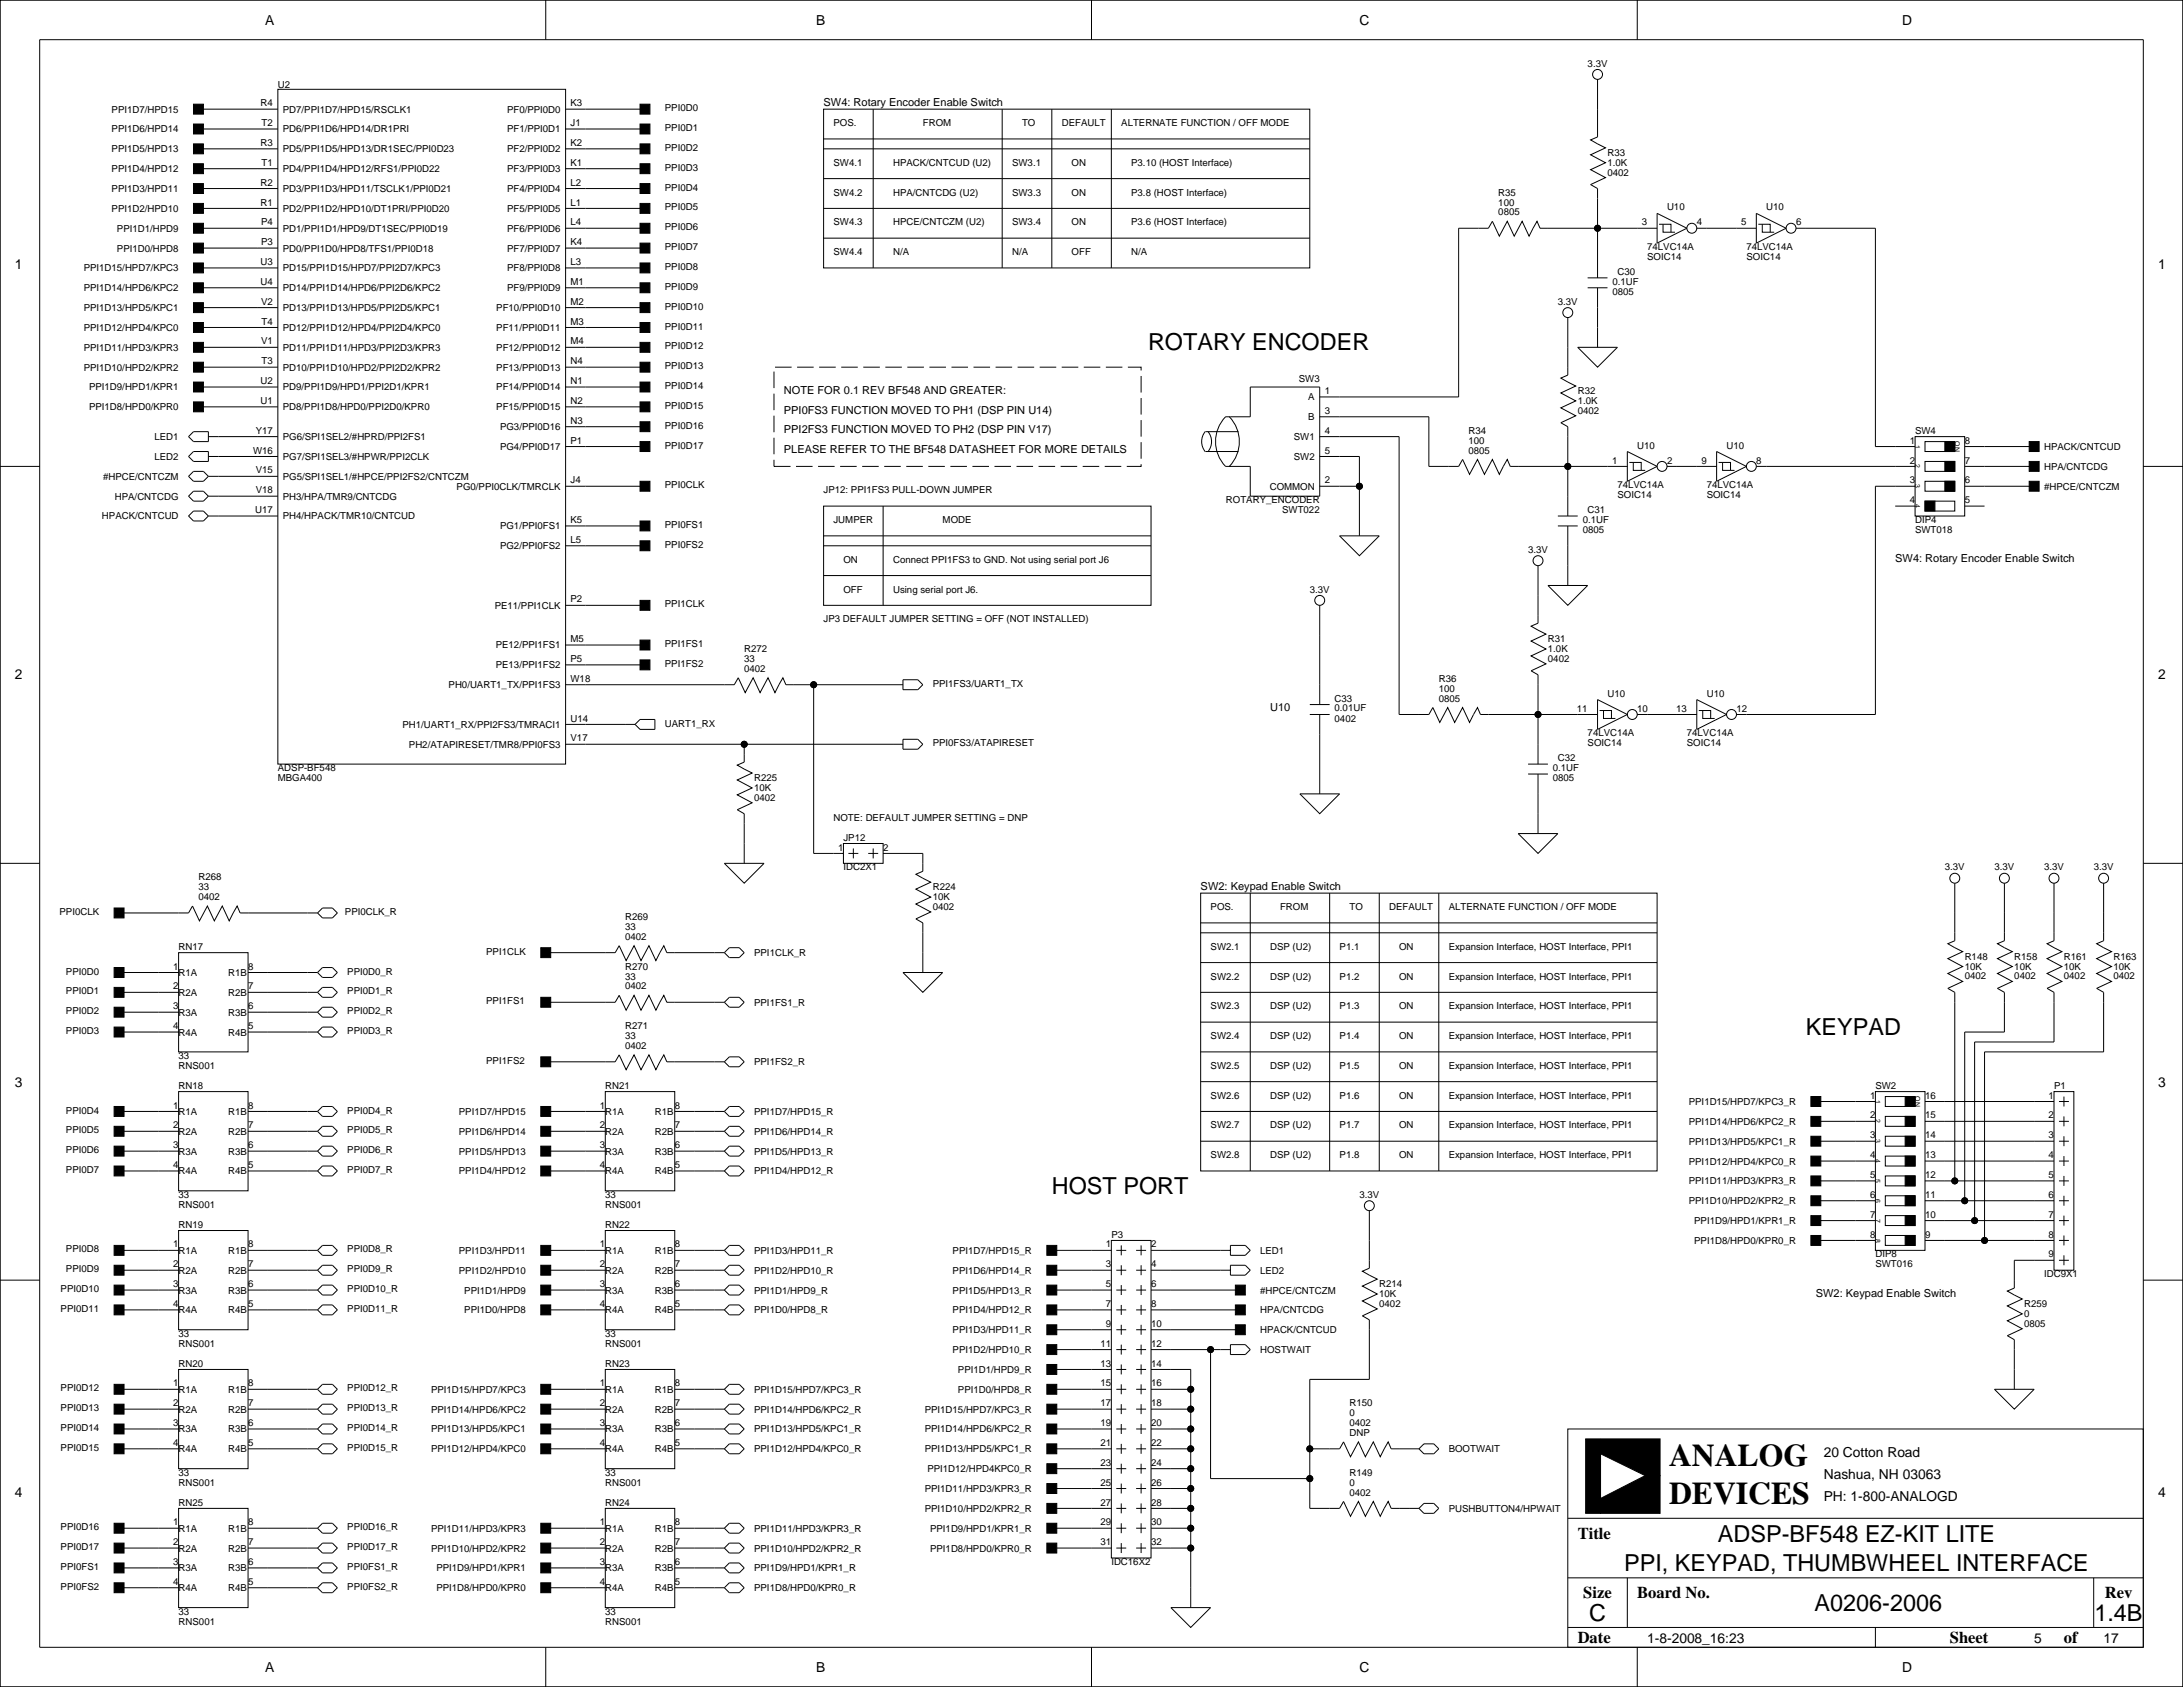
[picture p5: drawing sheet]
<svg xmlns="http://www.w3.org/2000/svg" width="559mm" height="432mm" viewBox="0 0 559 432" stroke-linecap="round" stroke-linejoin="round" font-family="sans-serif">
<defs><g id="words">
<g font-size="8.1">
<text x="427.2" y="375.3">ANALOG</text>
<text x="427.2" y="385">DEVICES</text>
</g>
<g font-size="6">
<text x="293.9" y="89.7">ROTARY ENCODER</text>
<text x="462.3" y="264.9">KEYPAD</text>
<text x="269.2" y="305.6">HOST PORT</text>
<text x="439.7" y="394.6">ADSP-BF548 EZ-KIT LITE</text>
<text x="415.8" y="402.2">PPI, KEYPAD, THUMBWHEEL INTERFACE</text>
<text x="464.5" y="412.4">A0206-2006</text>
<text x="406.8" y="414.9">C</text>
<text x="536.1" y="414.9">1.4B</text>
</g>
<g font-size="4.2">
<text x="403.9" y="393.9">Title</text>
<text x="405.3" y="409.1">Size</text>
<text x="419.1" y="409.1">Board No.</text>
<text x="538.8" y="409.1">Rev</text>
<text x="403.9" y="420.5">Date</text>
<text x="499.1" y="420.5">Sheet</text>
<text x="528.3" y="420.5">of</text>
</g>
<g font-size="3.5">
<text x="67.9" y="6.3">A</text>
<text x="208.9" y="6.3">B</text>
<text x="348" y="6.3">C</text>
<text x="486.9" y="6.3">D</text>
<text x="3.8" y="68.8">1</text>
<text x="552.5" y="68.8">1</text>
<text x="3.8" y="173.7">2</text>
<text x="552.5" y="173.7">2</text>
<text x="3.8" y="278.3">3</text>
<text x="552.5" y="278.3">3</text>
<text x="466.9" y="372.8">20 Cotton Road</text>
<text x="3.8" y="383.3">4</text>
<text x="466.9" y="378.7">Nashua, NH 03063</text>
<text x="552.5" y="383.3">4</text>
<text x="466.9" y="384.3">PH: 1-800-ANALOGD</text>
<text x="421.6" y="420.6">1-8-2008_16:23</text>
<text x="520.7" y="420.6">5</text>
<text x="538.5" y="420.6">17</text>
<text x="67.9" y="428">A</text>
<text x="208.9" y="428">B</text>
<text x="348" y="428">C</text>
<text x="486.9" y="428">D</text>
</g>
<g font-size="2.8">
<text x="210.8" y="27.1">SW4: Rotary Encoder Enable Switch</text>
<text x="200.7" y="100.8">NOTE FOR 0.1 REV BF548 AND GREATER:</text>
<text x="200.7" y="105.8">PPI0FS3 FUNCTION MOVED TO PH1 (DSP PIN U14)</text>
<text x="200.7" y="110.9">PPI2FS3 FUNCTION MOVED TO PH2 (DSP PIN V17)</text>
<text x="200.7" y="116">PLEASE REFER TO THE BF548 DATASHEET FOR MORE DETAILS</text>
<text x="485.1" y="143.9">SW4: Rotary Encoder Enable Switch</text>
<text x="325.1" y="182">U10</text>
<text x="307.3" y="227.8">SW2: Keypad Enable Switch</text>
<text x="464.8" y="331.9">SW2: Keypad Enable Switch</text>
</g>
<g font-size="2.5">
<text x="406.4" y="17">3.3V</text>
<text x="71.1" y="22.6">U2</text>
<text x="28.6" y="28.8">PPI1D7/HPD15</text>
<text x="66.7" y="27.2">R4</text>
<text x="72.4" y="28.8">PD7/PPI1D7/HPD15/RSCLK1</text>
<text x="129.8" y="28.8">PF0/PPI0D0</text>
<text x="146" y="27.2">K3</text>
<text x="170.2" y="28.5">PPI0D0</text>
<text x="28.6" y="33.9">PPI1D6/HPD14</text>
<text x="67" y="32.3">T2</text>
<text x="72.4" y="33.9">PD6/PPI1D6/HPD14/DR1PRI</text>
<text x="129.8" y="33.9">PF1/PPI0D1</text>
<text x="146" y="32.3">J1</text>
<text x="170.2" y="33.6">PPI0D1</text>
<text x="213.4" y="32.3">POS.</text>
<text x="236.2" y="32.3">FROM</text>
<text x="261.6" y="32.3">TO</text>
<text x="271.8" y="32.3">DEFAULT</text>
<text x="287" y="32.3">ALTERNATE FUNCTION / OFF MODE</text>
<text x="28.6" y="39">PPI1D5/HPD13</text>
<text x="66.7" y="37.4">R3</text>
<text x="72.4" y="39">PD5/PPI1D5/HPD13/DR1SEC/PPI0D23</text>
<text x="129.8" y="39">PF2/PPI0D2</text>
<text x="146" y="37.4">K2</text>
<text x="170.2" y="38.6">PPI0D2</text>
<text x="411.5" y="39.9">R33</text>
<text x="28.6" y="44.1">PPI1D4/HPD12</text>
<text x="66.7" y="47.5">R2</text>
<text x="67" y="42.4">T1</text>
<text x="72.4" y="44.1">PD4/PPI1D4/HPD12/RFS1/PPI0D22</text>
<text x="129.8" y="44.1">PF3/PPI0D3</text>
<text x="146" y="47.5">L2</text>
<text x="146" y="42.4">K1</text>
<text x="170.2" y="43.7">PPI0D3</text>
<text x="213.4" y="42.4">SW4.1</text>
<text x="228.6" y="42.4">HPACK/CNTCUD (U2)</text>
<text x="259.1" y="42.4">SW3.1</text>
<text x="274.3" y="42.4">ON</text>
<text x="289.6" y="42.4">P3.10 (HOST Interface)</text>
<text x="411.5" y="42.4">1.0K</text>
<text x="411.5" y="45">0402</text>
<text x="28.6" y="49.1">PPI1D3/HPD11</text>
<text x="66.7" y="52.6">R1</text>
<text x="72.4" y="49.1">PD3/PPI1D3/HPD11/TSCLK1/PPI0D21</text>
<text x="129.8" y="49.1">PF4/PPI0D4</text>
<text x="146" y="52.6">L1</text>
<text x="170.2" y="48.8">PPI0D4</text>
<text x="170.2" y="53.9">PPI0D5</text>
<text x="213.4" y="50.1">SW4.2</text>
<text x="228.6" y="50.1">HPA/CNTCDG (U2)</text>
<text x="259.1" y="50.1">SW3.3</text>
<text x="274.3" y="50.1">ON</text>
<text x="289.6" y="50.1">P3.8 (HOST Interface)</text>
<text x="383.5" y="52.6">100</text>
<text x="383.5" y="50.1">R35</text>
<text x="426.7" y="53.9">U10</text>
<text x="452.1" y="53.9">U10</text>
<text x="28.6" y="54.2">PPI1D2/HPD10</text>
<text x="29.9" y="59.3">PPI1D1/HPD9</text>
<text x="66.8" y="57.7">P4</text>
<text x="72.4" y="54.2">PD2/PPI1D2/HPD10/DT1PRI/PPI0D20</text>
<text x="72.4" y="59.3">PD1/PPI1D1/HPD9/DT1SEC/PPI0D19</text>
<text x="129.8" y="59.3">PF6/PPI0D6</text>
<text x="129.8" y="54.2">PF5/PPI0D5</text>
<text x="146" y="57.7">L4</text>
<text x="170.2" y="59">PPI0D6</text>
<text x="213.4" y="57.7">SW4.3</text>
<text x="228.6" y="57.7">HPCE/CNTCZM (U2)</text>
<text x="259.1" y="57.7">SW3.4</text>
<text x="274.3" y="57.7">ON</text>
<text x="289.6" y="57.7">P3.6 (HOST Interface)</text>
<text x="383.5" y="55.1">0805</text>
<text x="420.3" y="57.7">3</text>
<text x="434.3" y="57.7">4</text>
<text x="445.7" y="57.7">5</text>
<text x="459.7" y="57.7">6</text>
<text x="29.9" y="64.4">PPI1D0/HPD8</text>
<text x="66.8" y="62.8">P3</text>
<text x="72.4" y="64.4">PD0/PPI1D0/HPD8/TFS1/PPI0D18</text>
<text x="129.8" y="64.4">PF7/PPI0D7</text>
<text x="146" y="62.8">K4</text>
<text x="170.2" y="64">PPI0D7</text>
<text x="213.4" y="65.3">SW4.4</text>
<text x="228.6" y="65.3">N/A</text>
<text x="259.1" y="65.3">N/A</text>
<text x="274.3" y="65.3">OFF</text>
<text x="289.6" y="65.3">N/A</text>
<text x="421.6" y="64">74LVC14A</text>
<text x="447" y="64">74LVC14A</text>
<text x="21.4" y="69.5">PPI1D15/HPD7/KPC3</text>
<text x="66.7" y="67.8">U3</text>
<text x="72.4" y="69.5">PD15/PPI1D15/HPD7/PPI2D7/KPC3</text>
<text x="129.8" y="69.5">PF8/PPI0D8</text>
<text x="146" y="67.8">L3</text>
<text x="170.2" y="69.1">PPI0D8</text>
<text x="414" y="70.4">C30</text>
<text x="421.6" y="66.5">SOIC14</text>
<text x="447" y="66.5">SOIC14</text>
<text x="21.4" y="74.5">PPI1D14/HPD6/KPC2</text>
<text x="66.7" y="72.9">U4</text>
<text x="72.4" y="74.5">PD14/PPI1D14/HPD6/PPI2D6/KPC2</text>
<text x="129.8" y="74.5">PF9/PPI0D9</text>
<text x="146" y="72.9">M1</text>
<text x="170.2" y="74.2">PPI0D9</text>
<text x="412.7" y="72.9">0.1UF</text>
<text x="412.7" y="75.5">0805</text>
<text x="21.4" y="79.6">PPI1D13/HPD5/KPC1</text>
<text x="66.8" y="78">V2</text>
<text x="67" y="83.1">T4</text>
<text x="72.4" y="79.6">PD13/PPI1D13/HPD5/PPI2D5/KPC1</text>
<text x="127" y="79.6">PF10/PPI0D10</text>
<text x="146" y="83.1">M3</text>
<text x="146" y="78">M2</text>
<text x="170.2" y="79.3">PPI0D10</text>
<text x="398.8" y="78">3.3V</text>
<text x="21.4" y="84.7">PPI1D12/HPD4/KPC0</text>
<text x="21.4" y="89.8">PPI1D11/HPD3/KPR3</text>
<text x="66.8" y="88.2">V1</text>
<text x="72.4" y="84.7">PD12/PPI1D12/HPD4/PPI2D4/KPC0</text>
<text x="72.4" y="89.8">PD11/PPI1D11/HPD3/PPI2D3/KPR3</text>
<text x="127" y="89.8">PF12/PPI0D12</text>
<text x="127" y="84.7">PF11/PPI0D11</text>
<text x="146" y="88.2">M4</text>
<text x="170.2" y="84.4">PPI0D11</text>
<text x="170.2" y="89.4">PPI0D12</text>
<text x="21.4" y="94.9">PPI1D10/HPD2/KPR2</text>
<text x="67" y="93.2">T3</text>
<text x="72.4" y="94.9">PD10/PPI1D10/HPD2/PPI2D2/KPR2</text>
<text x="127" y="94.9">PF13/PPI0D13</text>
<text x="146" y="93.2">N4</text>
<text x="170.2" y="94.5">PPI0D13</text>
<text x="22.8" y="99.9">PPI1D9/HPD1/KPR1</text>
<text x="66.7" y="98.3">U2</text>
<text x="72.4" y="99.9">PD9/PPI1D9/HPD1/PPI2D1/KPR1</text>
<text x="127" y="99.9">PF14/PPI0D14</text>
<text x="146" y="98.3">N1</text>
<text x="170.2" y="99.6">PPI0D14</text>
<text x="332.5" y="97.8">SW3</text>
<text x="339.1" y="100.9">1</text>
<text x="403.9" y="100.8">R32</text>
<text x="22.8" y="105">PPI1D8/HPD0/KPR0</text>
<text x="66.7" y="103.4">U1</text>
<text x="72.4" y="105">PD8/PPI1D8/HPD0/PPI2D0/KPR0</text>
<text x="127" y="105">PF15/PPI0D15</text>
<text x="146" y="103.4">N2</text>
<text x="170.2" y="104.7">PPI0D15</text>
<text x="334.9" y="102.5">A</text>
<text x="334.9" y="107.6">B</text>
<text x="339.1" y="105.9">3</text>
<text x="403.9" y="103.4">1.0K</text>
<text x="403.9" y="105.9">0402</text>
<text x="39.5" y="112.6">LED1</text>
<text x="65.5" y="111">Y17</text>
<text x="72.4" y="112.6">PG6/SPI1SEL2/#HPRD/PPI2FS1</text>
<text x="128" y="110.1">PG3/PPI0D16</text>
<text x="146" y="113.6">P1</text>
<text x="146" y="108.5">N3</text>
<text x="170.2" y="109.8">PPI0D16</text>
<text x="331.2" y="112.6">SW1</text>
<text x="339.1" y="111">4</text>
<text x="375.9" y="113.6">100</text>
<text x="375.9" y="111">R34</text>
<text x="488.8" y="113.6">1</text>
<text x="490.2" y="111">SW4</text>
<text x="502.9" y="113.6">8</text>
<text x="39.5" y="117.7">LED2</text>
<text x="64.8" y="116.1">W16</text>
<text x="72.4" y="117.7">PG7/SPI1SEL3/#HPWR/PPI2CLK</text>
<text x="128" y="115.2">PG4/PPI0D17</text>
<text x="170.2" y="114.8">PPI0D17</text>
<text x="331.2" y="117.7">SW2</text>
<text x="339.1" y="116.1">5</text>
<text x="375.9" y="116.1">0805</text>
<text x="412.6" y="118.6">1</text>
<text x="419.1" y="114.8">U10</text>
<text x="426.7" y="118.6">2</text>
<text x="435.5" y="118.6">9</text>
<text x="442" y="114.8">U10</text>
<text x="449.6" y="118.6">8</text>
<text x="488.8" y="118.6">2</text>
<text x="502.9" y="118.6">7</text>
<text x="523.2" y="115.2">HPACK/CNTCUD</text>
<text x="26.4" y="122.8">#HPCE/CNTCZM</text>
<text x="65.5" y="121.2">V15</text>
<text x="72.4" y="122.8">PG5/SPI1SEL1/#HPCE/PPI2FS2/CNTCZM</text>
<text x="116.9" y="125.3">PG0/PPI0CLK/TMRCLK</text>
<text x="146" y="123.7">J4</text>
<text x="170.2" y="125">PPI0CLK</text>
<text x="325" y="125.3">COMMON</text>
<text x="339.1" y="123.7">2</text>
<text x="414" y="125">74LVC14A</text>
<text x="436.9" y="125">74LVC14A</text>
<text x="488.8" y="123.7">3</text>
<text x="502.9" y="123.7">6</text>
<text x="523.2" y="120.3">HPA/CNTCDG</text>
<text x="523.2" y="125.3">#HPCE/CNTCZM</text>
<text x="29.4" y="127.9">HPA/CNTCDG</text>
<text x="65.3" y="131.3">U17</text>
<text x="65.5" y="126.3">V18</text>
<text x="72.4" y="127.9">PH3/HPA/TMR9/CNTCDG</text>
<text x="210.8" y="126.3">JP12: PPI1FS3 PULL-DOWN JUMPER</text>
<text x="313.8" y="128.8">ROTARY_ENCODER</text>
<text x="328.2" y="131.3">SWT022</text>
<text x="406.4" y="131.3">C31</text>
<text x="414" y="127.5">SOIC14</text>
<text x="436.9" y="127.5">SOIC14</text>
<text x="488.8" y="128.8">4</text>
<text x="502.9" y="128.8">5</text>
<text x="26.1" y="133">HPACK/CNTCUD</text>
<text x="72.4" y="133">PH4/HPACK/TMR10/CNTCUD</text>
<text x="128" y="135.5">PG1/PPI0FS1</text>
<text x="146" y="133.9">K5</text>
<text x="170.2" y="135.2">PPI0FS1</text>
<text x="213.4" y="133.9">JUMPER</text>
<text x="241.3" y="133.9">MODE</text>
<text x="405.1" y="136.4">0805</text>
<text x="405.1" y="133.9">0.1UF</text>
<text x="490.2" y="136.4">SWT018</text>
<text x="490.2" y="133.9">DIP4</text>
<text x="128" y="140.6">PG2/PPI0FS2</text>
<text x="146" y="139">L5</text>
<text x="170.2" y="140.2">PPI0FS2</text>
<text x="391.2" y="141.5">3.3V</text>
<text x="215.9" y="144">ON</text>
<text x="228.6" y="144">Connect PPI1FS3 to GND. Not using serial port J6</text>
<text x="126.6" y="155.8">PE11/PPI1CLK</text>
<text x="146" y="154.2">P2</text>
<text x="170.2" y="155.5">PPI1CLK</text>
<text x="215.9" y="151.7">OFF</text>
<text x="228.6" y="151.7">Using serial port J6.</text>
<text x="335.3" y="151.7">3.3V</text>
<text x="210.8" y="159.3">JP3 DEFAULT JUMPER SETTING = OFF (NOT INSTALLED)</text>
<text x="126.9" y="166">PE12/PPI1FS1</text>
<text x="146" y="164.4">M5</text>
<text x="170.2" y="165.6">PPI1FS1</text>
<text x="190.5" y="166.9">R272</text>
<text x="396.2" y="166.9">1.0K</text>
<text x="396.2" y="164.3">R31</text>
<text x="126.9" y="171.1">PE13/PPI1FS2</text>
<text x="146" y="169.4">P5</text>
<text x="170.2" y="170.7">PPI1FS2</text>
<text x="190.5" y="172">0402</text>
<text x="190.5" y="169.4">33</text>
<text x="396.2" y="169.4">0402</text>
<text x="114.8" y="176.1">PH0/UART1_TX/PPI1FS3</text>
<text x="146" y="174.5">W18</text>
<text x="238.8" y="175.8">PPI1FS3/UART1_TX</text>
<text x="341.6" y="179.6">C33</text>
<text x="368.3" y="179.6">0805</text>
<text x="368.3" y="177.1">100</text>
<text x="368.3" y="174.5">R36</text>
<text x="411.5" y="178.3">U10</text>
<text x="436.9" y="178.3">U10</text>
<text x="146" y="184.7">U14</text>
<text x="170.2" y="186">UART1_RX</text>
<text x="341.6" y="184.7">0402</text>
<text x="341.6" y="182.1">0.01UF</text>
<text x="403.7" y="182.1">11</text>
<text x="419.1" y="182.1">10</text>
<text x="429.1" y="182.1">13</text>
<text x="444.5" y="182.1">12</text>
<text x="103" y="186.3">PH1/UART1_RX/PPI2FS3/TMRACI1</text>
<text x="104.7" y="191.4">PH2/ATAPIRESET/TMR8/PPI0FS3</text>
<text x="146" y="189.8">V17</text>
<text x="238.8" y="191">PPI0FS3/ATAPIRESET</text>
<text x="406.4" y="191">SOIC14</text>
<text x="406.4" y="188.5">74LVC14A</text>
<text x="431.8" y="188.5">74LVC14A</text>
<text x="431.8" y="191">SOIC14</text>
<text x="71.1" y="197.4">ADSP-BF548</text>
<text x="397.5" y="197.4">0.1UF</text>
<text x="398.8" y="194.8">C32</text>
<text x="71.1" y="199.9">MBGA400</text>
<text x="193" y="199.9">R225</text>
<text x="193" y="202.5">10K</text>
<text x="397.5" y="199.9">0805</text>
<text x="193" y="205">0402</text>
<text x="213.4" y="210.1">NOTE: DEFAULT JUMPER SETTING = DNP</text>
<text x="215.9" y="215.2">JP12</text>
<text x="214.5" y="217.7">1</text>
<text x="226.1" y="217.7">2</text>
<text x="50.8" y="225.3">R268</text>
<text x="50.8" y="227.9">33</text>
<text x="215.9" y="222.8">IDC2X1</text>
<text x="238.8" y="227.9">R224</text>
<text x="497.8" y="222.8">3.3V</text>
<text x="510.5" y="222.8">3.3V</text>
<text x="523.2" y="222.8">3.3V</text>
<text x="535.9" y="222.8">3.3V</text>
<text x="50.8" y="230.4">0402</text>
<text x="238.8" y="232.9">0402</text>
<text x="238.8" y="230.4">10K</text>
<text x="309.9" y="232.9">POS.</text>
<text x="327.7" y="232.9">FROM</text>
<text x="345.4" y="232.9">TO</text>
<text x="355.6" y="232.9">DEFAULT</text>
<text x="370.8" y="232.9">ALTERNATE FUNCTION / OFF MODE</text>
<text x="15.2" y="234.2">PPI0CLK</text>
<text x="88.3" y="234.2">PPI0CLK_R</text>
<text x="160" y="238">33</text>
<text x="160" y="235.5">R269</text>
<text x="45.7" y="243.1">RN17</text>
<text x="124.5" y="244.4">PPI1CLK</text>
<text x="160" y="240.6">0402</text>
<text x="193" y="244.7">PPI1CLK_R</text>
<text x="309.9" y="243.1">SW2.1</text>
<text x="325.1" y="243.1">DSP (U2)</text>
<text x="342.9" y="243.1">P1.1</text>
<text x="358.1" y="243.1">ON</text>
<text x="370.8" y="243.1">Expansion Interface, HOST Interface, PPI1</text>
<text x="502.9" y="245.6">R148</text>
<text x="515.6" y="245.6">R158</text>
<text x="528.3" y="245.6">R161</text>
<text x="541" y="245.6">R163</text>
<text x="16.9" y="249.5">PPI0D0</text>
<text x="44.3" y="248.2">1</text>
<text x="45.7" y="249.8">R1A</text>
<text x="58.4" y="249.8">R1B</text>
<text x="63.5" y="248.2">8</text>
<text x="88.9" y="249.5">PPI0D0_R</text>
<text x="160" y="248.2">R270</text>
<text x="160" y="250.7">33</text>
<text x="309.9" y="250.7">SW2.2</text>
<text x="325.1" y="250.7">DSP (U2)</text>
<text x="342.9" y="250.7">P1.2</text>
<text x="358.1" y="250.7">ON</text>
<text x="370.8" y="250.7">Expansion Interface, HOST Interface, PPI1</text>
<text x="502.9" y="250.7">0402</text>
<text x="502.9" y="248.2">10K</text>
<text x="515.6" y="248.2">10K</text>
<text x="515.6" y="250.7">0402</text>
<text x="528.3" y="250.7">0402</text>
<text x="528.3" y="248.2">10K</text>
<text x="541" y="248.2">10K</text>
<text x="541" y="250.7">0402</text>
<text x="16.9" y="254.5">PPI0D1</text>
<text x="44.3" y="253.3">2</text>
<text x="45.7" y="254.9">R2A</text>
<text x="58.4" y="254.9">R2B</text>
<text x="63.5" y="253.3">7</text>
<text x="88.9" y="254.5">PPI0D1_R</text>
<text x="124.5" y="257.1">PPI1FS1</text>
<text x="160" y="253.3">0402</text>
<text x="193" y="257.4">PPI1FS1_R</text>
<text x="16.9" y="259.6">PPI0D2</text>
<text x="44.3" y="263.4">4</text>
<text x="44.3" y="258.3">3</text>
<text x="45.7" y="260">R3A</text>
<text x="58.4" y="260">R3B</text>
<text x="63.5" y="263.4">5</text>
<text x="63.5" y="258.3">6</text>
<text x="88.9" y="259.6">PPI0D2_R</text>
<text x="160" y="263.4">R271</text>
<text x="309.9" y="258.3">SW2.3</text>
<text x="325.1" y="258.3">DSP (U2)</text>
<text x="342.9" y="258.3">P1.3</text>
<text x="358.1" y="258.3">ON</text>
<text x="370.8" y="258.3">Expansion Interface, HOST Interface, PPI1</text>
<text x="16.9" y="264.7">PPI0D3</text>
<text x="45.7" y="265">R4A</text>
<text x="58.4" y="265">R4B</text>
<text x="88.9" y="264.7">PPI0D3_R</text>
<text x="160" y="266">33</text>
<text x="160" y="268.5">0402</text>
<text x="309.9" y="266">SW2.4</text>
<text x="325.1" y="266">DSP (U2)</text>
<text x="342.9" y="266">P1.4</text>
<text x="358.1" y="266">ON</text>
<text x="370.8" y="266">Expansion Interface, HOST Interface, PPI1</text>
<text x="45.7" y="271">33</text>
<text x="45.7" y="273.6">RNS001</text>
<text x="124.5" y="272.3">PPI1FS2</text>
<text x="193" y="272.7">PPI1FS2_R</text>
<text x="309.9" y="273.6">SW2.5</text>
<text x="325.1" y="273.6">DSP (U2)</text>
<text x="342.9" y="273.6">P1.5</text>
<text x="358.1" y="273.6">ON</text>
<text x="370.8" y="273.6">Expansion Interface, HOST Interface, PPI1</text>
<text x="45.7" y="278.7">RN18</text>
<text x="154.9" y="278.7">RN21</text>
<text x="309.9" y="281.2">SW2.6</text>
<text x="325.1" y="281.2">DSP (U2)</text>
<text x="342.9" y="281.2">P1.6</text>
<text x="358.1" y="281.2">ON</text>
<text x="370.8" y="281.2">Expansion Interface, HOST Interface, PPI1</text>
<text x="478.7" y="281.2">1</text>
<text x="480.1" y="278.7">SW2</text>
<text x="492.8" y="281.2">16</text>
<text x="524.4" y="281.2">1</text>
<text x="525.8" y="278.7">P1</text>
<text x="16.9" y="285">PPI0D4</text>
<text x="44.3" y="283.7">1</text>
<text x="45.7" y="285.4">R1A</text>
<text x="58.4" y="285.4">R1B</text>
<text x="63.5" y="283.7">8</text>
<text x="88.9" y="285">PPI0D4_R</text>
<text x="117.5" y="285.4">PPI1D7/HPD15</text>
<text x="153.6" y="283.7">1</text>
<text x="154.9" y="285.4">R1A</text>
<text x="167.6" y="285.4">R1B</text>
<text x="172.7" y="283.7">8</text>
<text x="193" y="285.4">PPI1D7/HPD15_R</text>
<text x="432.3" y="282.8">PPI1D15/HPD7/KPC3_R</text>
<text x="432.3" y="287.9">PPI1D14/HPD6/KPC2_R</text>
<text x="478.7" y="286.3">2</text>
<text x="492.8" y="286.3">15</text>
<text x="524.4" y="286.3">2</text>
<text x="16.9" y="290.1">PPI0D5</text>
<text x="44.3" y="293.9">3</text>
<text x="44.3" y="288.8">2</text>
<text x="45.7" y="290.4">R2A</text>
<text x="58.4" y="290.4">R2B</text>
<text x="63.5" y="288.8">7</text>
<text x="63.5" y="293.9">6</text>
<text x="88.9" y="290.1">PPI0D5_R</text>
<text x="117.5" y="290.4">PPI1D6/HPD14</text>
<text x="153.6" y="293.9">3</text>
<text x="153.6" y="288.8">2</text>
<text x="154.9" y="290.4">R2A</text>
<text x="167.6" y="290.4">R2B</text>
<text x="172.7" y="288.8">7</text>
<text x="172.7" y="293.9">6</text>
<text x="193" y="290.4">PPI1D6/HPD14_R</text>
<text x="309.9" y="288.8">SW2.7</text>
<text x="325.1" y="288.8">DSP (U2)</text>
<text x="342.9" y="288.8">P1.7</text>
<text x="358.1" y="288.8">ON</text>
<text x="370.8" y="288.8">Expansion Interface, HOST Interface, PPI1</text>
<text x="432.3" y="293">PPI1D13/HPD5/KPC1_R</text>
<text x="478.7" y="291.4">3</text>
<text x="492.8" y="291.4">14</text>
<text x="524.4" y="291.4">3</text>
<text x="16.9" y="295.2">PPI0D6</text>
<text x="44.3" y="299">4</text>
<text x="45.7" y="295.5">R3A</text>
<text x="58.4" y="295.5">R3B</text>
<text x="63.5" y="299">5</text>
<text x="88.9" y="295.2">PPI0D6_R</text>
<text x="117.5" y="295.5">PPI1D5/HPD13</text>
<text x="153.6" y="299">4</text>
<text x="154.9" y="295.5">R3A</text>
<text x="167.6" y="295.5">R3B</text>
<text x="172.7" y="299">5</text>
<text x="193" y="295.5">PPI1D5/HPD13_R</text>
<text x="309.9" y="296.4">SW2.8</text>
<text x="325.1" y="296.4">DSP (U2)</text>
<text x="342.9" y="296.4">P1.8</text>
<text x="358.1" y="296.4">ON</text>
<text x="370.8" y="296.4">Expansion Interface, HOST Interface, PPI1</text>
<text x="432.3" y="298.1">PPI1D12/HPD4/KPC0_R</text>
<text x="478.7" y="296.4">4</text>
<text x="492.8" y="296.4">13</text>
<text x="524.4" y="296.4">4</text>
<text x="16.9" y="300.3">PPI0D7</text>
<text x="45.7" y="300.6">R4A</text>
<text x="58.4" y="300.6">R4B</text>
<text x="88.9" y="300.3">PPI0D7_R</text>
<text x="117.5" y="300.6">PPI1D4/HPD12</text>
<text x="154.9" y="300.6">R4A</text>
<text x="167.6" y="300.6">R4B</text>
<text x="193" y="300.6">PPI1D4/HPD12_R</text>
<text x="432.3" y="303.1">PPI1D11/HPD3/KPR3_R</text>
<text x="478.7" y="301.5">5</text>
<text x="492.8" y="301.5">12</text>
<text x="524.4" y="301.5">5</text>
<text x="45.7" y="309.1">RNS001</text>
<text x="45.7" y="306.6">33</text>
<text x="154.9" y="309.1">RNS001</text>
<text x="154.9" y="306.6">33</text>
<text x="348" y="306.6">3.3V</text>
<text x="432.3" y="308.2">PPI1D10/HPD2/KPR2_R</text>
<text x="478.7" y="311.7">7</text>
<text x="478.7" y="306.6">6</text>
<text x="492.8" y="306.6">11</text>
<text x="492.8" y="311.7">10</text>
<text x="524.4" y="306.6">6</text>
<text x="524.4" y="311.7">7</text>
<text x="45.7" y="314.2">RN19</text>
<text x="154.9" y="314.2">RN22</text>
<text x="284.5" y="316.8">P3</text>
<text x="433.7" y="313.3">PPI1D9/HPD1/KPR1_R</text>
<text x="478.7" y="316.8">8</text>
<text x="492.8" y="316.8">9</text>
<text x="524.4" y="316.8">8</text>
<text x="16.9" y="320.6">PPI0D8</text>
<text x="44.3" y="319.3">1</text>
<text x="45.7" y="320.9">R1A</text>
<text x="58.4" y="320.9">R1B</text>
<text x="63.5" y="319.3">8</text>
<text x="88.9" y="320.6">PPI0D8_R</text>
<text x="117.5" y="320.9">PPI1D3/HPD11</text>
<text x="153.6" y="319.3">1</text>
<text x="154.9" y="320.9">R1A</text>
<text x="167.6" y="320.9">R1B</text>
<text x="172.7" y="319.3">8</text>
<text x="193" y="320.9">PPI1D3/HPD11_R</text>
<text x="243.8" y="320.9">PPI1D7/HPD15_R</text>
<text x="283.1" y="319.3">1</text>
<text x="294.6" y="319.3">2</text>
<text x="322.6" y="320.9">LED1</text>
<text x="433.7" y="318.4">PPI1D8/HPD0/KPR0_R</text>
<text x="480.1" y="321.8">DIP8</text>
<text x="524.4" y="321.8">9</text>
<text x="16.9" y="325.7">PPI0D9</text>
<text x="44.3" y="324.4">2</text>
<text x="44.3" y="329.5">3</text>
<text x="45.7" y="326">R2A</text>
<text x="58.4" y="326">R2B</text>
<text x="63.5" y="329.5">6</text>
<text x="63.5" y="324.4">7</text>
<text x="88.9" y="325.7">PPI0D9_R</text>
<text x="117.5" y="326">PPI1D2/HPD10</text>
<text x="153.6" y="324.4">2</text>
<text x="153.6" y="329.5">3</text>
<text x="154.9" y="326">R2A</text>
<text x="167.6" y="326">R2B</text>
<text x="172.7" y="329.5">6</text>
<text x="172.7" y="324.4">7</text>
<text x="193" y="326">PPI1D2/HPD10_R</text>
<text x="243.8" y="326">PPI1D6/HPD14_R</text>
<text x="283.1" y="329.5">5</text>
<text x="283.1" y="324.4">3</text>
<text x="294.6" y="324.4">4</text>
<text x="294.6" y="329.5">6</text>
<text x="322.6" y="326">LED2</text>
<text x="353.1" y="329.5">R214</text>
<text x="480.1" y="324.4">SWT016</text>
<text x="523.2" y="326.9">IDC9X1</text>
<text x="15.5" y="335.8">PPI0D11</text>
<text x="15.5" y="330.7">PPI0D10</text>
<text x="44.3" y="334.5">4</text>
<text x="45.7" y="331.1">R3A</text>
<text x="58.4" y="331.1">R3B</text>
<text x="63.5" y="334.5">5</text>
<text x="88.9" y="335.8">PPI0D11_R</text>
<text x="88.9" y="330.7">PPI0D10_R</text>
<text x="118.8" y="331.1">PPI1D1/HPD9</text>
<text x="153.6" y="334.5">4</text>
<text x="154.9" y="331.1">R3A</text>
<text x="167.6" y="331.1">R3B</text>
<text x="172.7" y="334.5">5</text>
<text x="193" y="331.1">PPI1D1/HPD9_R</text>
<text x="243.8" y="331.1">PPI1D5/HPD13_R</text>
<text x="283.1" y="334.5">7</text>
<text x="294.6" y="334.5">8</text>
<text x="322.6" y="331.1">#HPCE/CNTCZM</text>
<text x="353.1" y="332">10K</text>
<text x="353.1" y="334.5">0402</text>
<text x="518.2" y="334.5">R259</text>
<text x="45.7" y="336.2">R4A</text>
<text x="58.4" y="336.2">R4B</text>
<text x="118.8" y="336.2">PPI1D0/HPD8</text>
<text x="154.9" y="336.2">R4A</text>
<text x="167.6" y="336.2">R4B</text>
<text x="193" y="336.2">PPI1D0/HPD8_R</text>
<text x="243.8" y="336.2">PPI1D4/HPD12_R</text>
<text x="243.8" y="341.2">PPI1D3/HPD11_R</text>
<text x="283.1" y="339.6">9</text>
<text x="294.6" y="339.6">10</text>
<text x="322.6" y="341.2">HPACK/CNTCUD</text>
<text x="322.6" y="336.2">HPA/CNTCDG</text>
<text x="518.2" y="337.1">0</text>
<text x="518.2" y="339.6">0805</text>
<text x="45.7" y="342.2">33</text>
<text x="45.7" y="344.7">RNS001</text>
<text x="154.9" y="342.2">33</text>
<text x="154.9" y="344.7">RNS001</text>
<text x="243.8" y="346.3">PPI1D2/HPD10_R</text>
<text x="281.7" y="344.7">11</text>
<text x="294.6" y="344.7">12</text>
<text x="322.6" y="346.3">HOSTWAIT</text>
<text x="45.7" y="349.8">RN20</text>
<text x="154.9" y="349.8">RN23</text>
<text x="245.2" y="351.4">PPI1D1/HPD9_R</text>
<text x="281.7" y="349.8">13</text>
<text x="294.6" y="349.8">14</text>
<text x="15.5" y="356.1">PPI0D12</text>
<text x="44.3" y="359.9">2</text>
<text x="44.3" y="354.9">1</text>
<text x="45.7" y="356.5">R1A</text>
<text x="58.4" y="356.5">R1B</text>
<text x="63.5" y="354.9">8</text>
<text x="63.5" y="359.9">7</text>
<text x="88.9" y="356.1">PPI0D12_R</text>
<text x="110.3" y="356.5">PPI1D15/HPD7/KPC3</text>
<text x="153.6" y="359.9">2</text>
<text x="153.6" y="354.9">1</text>
<text x="154.9" y="356.5">R1A</text>
<text x="167.6" y="356.5">R1B</text>
<text x="172.7" y="354.9">8</text>
<text x="172.7" y="359.9">7</text>
<text x="193" y="356.5">PPI1D15/HPD7/KPC3_R</text>
<text x="245.2" y="356.5">PPI1D0/HPD8_R</text>
<text x="281.7" y="354.9">15</text>
<text x="281.7" y="359.9">17</text>
<text x="294.6" y="354.9">16</text>
<text x="294.6" y="359.9">18</text>
<text x="345.4" y="359.9">R150</text>
<text x="15.5" y="361.2">PPI0D13</text>
<text x="44.3" y="365">3</text>
<text x="45.7" y="361.6">R2A</text>
<text x="58.4" y="361.6">R2B</text>
<text x="63.5" y="365">6</text>
<text x="88.9" y="361.2">PPI0D13_R</text>
<text x="110.3" y="361.6">PPI1D14/HPD6/KPC2</text>
<text x="153.6" y="365">3</text>
<text x="154.9" y="361.6">R2A</text>
<text x="167.6" y="361.6">R2B</text>
<text x="172.7" y="365">6</text>
<text x="193" y="361.6">PPI1D14/HPD6/KPC2_R</text>
<text x="236.7" y="361.6">PPI1D15/HPD7/KPC3_R</text>
<text x="281.7" y="365">19</text>
<text x="294.6" y="365">20</text>
<text x="345.4" y="362.5">0</text>
<text x="345.4" y="365">0402</text>
<text x="15.5" y="371.4">PPI0D15</text>
<text x="15.5" y="366.3">PPI0D14</text>
<text x="44.3" y="370.1">4</text>
<text x="45.7" y="371.7">R4A</text>
<text x="45.7" y="366.6">R3A</text>
<text x="58.4" y="371.7">R4B</text>
<text x="58.4" y="366.6">R3B</text>
<text x="63.5" y="370.1">5</text>
<text x="88.9" y="371.4">PPI0D15_R</text>
<text x="88.9" y="366.3">PPI0D14_R</text>
<text x="110.3" y="371.7">PPI1D12/HPD4/KPC0</text>
<text x="110.3" y="366.6">PPI1D13/HPD5/KPC1</text>
<text x="153.6" y="370.1">4</text>
<text x="154.9" y="371.7">R4A</text>
<text x="154.9" y="366.6">R3A</text>
<text x="167.6" y="371.7">R4B</text>
<text x="167.6" y="366.6">R3B</text>
<text x="172.7" y="370.1">5</text>
<text x="193" y="371.7">PPI1D12/HPD4/KPC0_R</text>
<text x="193" y="366.6">PPI1D13/HPD5/KPC1_R</text>
<text x="236.7" y="366.6">PPI1D14/HPD6/KPC2_R</text>
<text x="236.7" y="371.7">PPI1D13/HPD5/KPC1_R</text>
<text x="281.7" y="370.1">21</text>
<text x="294.6" y="370.1">22</text>
<text x="345.4" y="367.6">DNP</text>
<text x="370.8" y="371.7">BOOTWAIT</text>
<text x="45.7" y="377.7">33</text>
<text x="154.9" y="377.7">33</text>
<text x="237.4" y="376.8">PPI1D12/HPD4KPC0_R</text>
<text x="281.7" y="375.2">23</text>
<text x="294.6" y="375.2">24</text>
<text x="345.4" y="377.7">R149</text>
<text x="45.7" y="380.3">RNS001</text>
<text x="154.9" y="380.3">RNS001</text>
<text x="236.7" y="381.9">PPI1D11/HPD3/KPR3_R</text>
<text x="281.7" y="380.3">25</text>
<text x="294.6" y="380.3">26</text>
<text x="345.4" y="382.8">0402</text>
<text x="345.4" y="380.3">0</text>
<text x="45.7" y="385.3">RN25</text>
<text x="154.9" y="385.3">RN24</text>
<text x="236.7" y="387">PPI1D10/HPD2/KPR2_R</text>
<text x="281.7" y="385.3">27</text>
<text x="294.6" y="385.3">28</text>
<text x="370.8" y="387">PUSHBUTTON4/HPWAIT</text>
<text x="15.5" y="391.7">PPI0D16</text>
<text x="44.3" y="395.5">2</text>
<text x="44.3" y="390.4">1</text>
<text x="45.7" y="392">R1A</text>
<text x="58.4" y="392">R1B</text>
<text x="63.5" y="390.4">8</text>
<text x="63.5" y="395.5">7</text>
<text x="88.9" y="391.7">PPI0D16_R</text>
<text x="110.3" y="392">PPI1D11/HPD3/KPR3</text>
<text x="153.6" y="390.4">1</text>
<text x="153.6" y="395.5">2</text>
<text x="154.9" y="392">R1A</text>
<text x="167.6" y="392">R1B</text>
<text x="172.7" y="395.5">7</text>
<text x="172.7" y="390.4">8</text>
<text x="193" y="392">PPI1D11/HPD3/KPR3_R</text>
<text x="238.1" y="392">PPI1D9/HPD1/KPR1_R</text>
<text x="281.7" y="390.4">29</text>
<text x="281.7" y="395.5">31</text>
<text x="294.6" y="390.4">30</text>
<text x="294.6" y="395.5">32</text>
<text x="15.5" y="401.9">PPI0FS1</text>
<text x="15.5" y="396.8">PPI0D17</text>
<text x="44.3" y="400.6">3</text>
<text x="45.7" y="397.1">R2A</text>
<text x="58.4" y="397.1">R2B</text>
<text x="63.5" y="400.6">6</text>
<text x="88.9" y="401.9">PPI0FS1_R</text>
<text x="88.9" y="396.8">PPI0D17_R</text>
<text x="110.3" y="397.1">PPI1D10/HPD2/KPR2</text>
<text x="153.6" y="400.6">3</text>
<text x="154.9" y="397.1">R2A</text>
<text x="167.6" y="397.1">R2B</text>
<text x="172.7" y="400.6">6</text>
<text x="193" y="397.1">PPI1D10/HPD2/KPR2_R</text>
<text x="238.1" y="397.1">PPI1D8/HPD0/KPR0_R</text>
<text x="284.5" y="400.6">IDC16X2</text>
<text x="15.5" y="406.9">PPI0FS2</text>
<text x="44.3" y="405.7">4</text>
<text x="45.7" y="407.3">R4A</text>
<text x="45.7" y="402.2">R3A</text>
<text x="58.4" y="407.3">R4B</text>
<text x="58.4" y="402.2">R3B</text>
<text x="63.5" y="405.7">5</text>
<text x="88.9" y="406.9">PPI0FS2_R</text>
<text x="111.7" y="407.3">PPI1D8/HPD0/KPR0</text>
<text x="111.7" y="402.2">PPI1D9/HPD1/KPR1</text>
<text x="153.6" y="405.7">4</text>
<text x="154.9" y="407.3">R4A</text>
<text x="154.9" y="402.2">R3A</text>
<text x="167.6" y="407.3">R4B</text>
<text x="167.6" y="402.2">R3B</text>
<text x="172.7" y="405.7">5</text>
<text x="193" y="407.3">PPI1D8/HPD0/KPR0_R</text>
<text x="193" y="402.2">PPI1D9/HPD1/KPR1_R</text>
<text x="45.7" y="413.3">33</text>
<text x="154.9" y="413.3">33</text>
<text x="45.7" y="415.8">RNS001</text>
<text x="154.9" y="415.8">RNS001</text>
</g>
<g font-size="1.8">
<text x="490.2" y="113.8" transform="rotate(90 490.2 113.8)">1</text>
<text x="500.4" y="113" transform="rotate(90 500.4 113)">ON</text>
<text x="490.2" y="118.9" transform="rotate(90 490.2 118.9)">2</text>
<text x="490.2" y="124" transform="rotate(90 490.2 124)">3</text>
<text x="490.2" y="129" transform="rotate(90 490.2 129)">4</text>
<text x="480.1" y="281.4" transform="rotate(90 480.1 281.4)">1</text>
<text x="490.2" y="280.6" transform="rotate(90 490.2 280.6)">ON</text>
<text x="480.1" y="286.5" transform="rotate(90 480.1 286.5)">2</text>
<text x="480.1" y="291.6" transform="rotate(90 480.1 291.6)">3</text>
<text x="480.1" y="296.7" transform="rotate(90 480.1 296.7)">4</text>
<text x="480.1" y="301.8" transform="rotate(90 480.1 301.8)">5</text>
<text x="480.1" y="306.8" transform="rotate(90 480.1 306.8)">6</text>
<text x="480.1" y="311.9" transform="rotate(90 480.1 311.9)">7</text>
<text x="480.1" y="317" transform="rotate(90 480.1 317)">8</text>
</g>
</g></defs>
<g fill="none" stroke="#000" stroke-width=".26">
<path d="M0 0h558.8v431.8h-558.8zM10.2 10.2h538.4v411.4h-538.4zM139.7 0v10.2M279.4 0v10.2M419.1 0v10.2M50.8 38.1h20.3M50.8 33h20.3M50.8 27.9h20.3M71.1 22.9h73.7v172.7h-73.7zM144.8 38.1h20.3M144.8 33h20.3M144.8 27.9h20.3"/>
<path d="M210.8 27.9h124.5v40.7h-124.5zM210.8 38.1h124.5M210.8 35.6h124.5M223.5 27.9v40.7M256.5 27.9v40.7M269.2 27.9v40.7M284.5 27.9v40.7M408.9 20.3v14.8l-1.7 .7 3.8 2-3.8 1.8 3.8 2.1-3.8 1.7 3.8 2.1-3.8 1.7 1.7 1.1v22.8M50.8 58.4h20.3M50.8 53.3h20.3M50.8 48.3h20.3M50.8 43.2h20.3"/>
<path d="M144.8 58.4h20.3M144.8 53.3h20.3M144.8 48.3h20.3M144.8 43.2h20.3M210.8 53.3h124.5M210.8 45.7h124.5M424.2 58.4h-30l-.8-1.8-2 3.9-1.8-3.9-2 3.9-1.8-3.9-2 3.9-1.8-3.9-1 1.8h-7.6v43.2h-35.6M424.2 54.6l7.6 3.8-7.6 3.8zM424.7 57.4h3v2M425.7 57.4v2h3.1M434.3 58.4h15.3M449.6 54.6l7.6 3.8-7.6 3.8z"/>
<path d="M450.1 57.4h3v2M451.1 57.4v2h3.1M459.7 58.4h20.4v55.9h10.1M50.8 68.6h20.3M50.8 63.5h20.3M50.8 78.7h20.3M50.8 73.7h20.3M144.8 68.6h20.3M144.8 63.5h20.3M144.8 78.7h20.3M144.8 73.7h20.3M210.8 61h124.5"/>
<path d="M406.4 73.7h5.1M406.4 71.1h5.1M408.9 73.7v15.2M50.8 99.1h20.3M50.8 94h20.3M50.8 88.9h20.3M50.8 83.8h20.3M144.8 99.1h20.3M144.8 94h20.3M144.8 88.9h20.3M144.8 83.8h20.3M401.3 81.3v14.7l-1.8 .8 3.9 2-3.9 1.8 3.9 2-3.9 1.8 3.9 2-3.9 1.8 1.8 1v22.9"/>
<path d="M403.9 88.9h10.1l-5.1 5.1zM0 119.4h10.2M48.3 111.8l1.2-1.3h3.8v2.5h-3.8zM49.5 115.6h3.8v2.5h-3.8l-1.2-1.3zM50.8 104.1h20.3M53.3 111.8h17.8M53.3 116.8h17.8M144.8 114.3h20.3M144.8 104.1h20.3M144.8 109.2h20.3M308.5 110.4a4.1 4.1 0 0 0 0 5.2M308.6 110.5h8.4"/>
<path d="M308.6 115.6h8.4M309.2 110.4a4.1 4.1 0 0 1 0 5.2M313.7 119.4h6.3v7.6h17.8v-27.9h-17.8v7.6h-6.3a9.1 9.1 0 0 0 0 12.7M314.7 106.7a9.1 9.1 0 0 1 0 12.7M337.8 111.8h20.3v71.1h7.7l1-1.8 1.8 3.8 2-3.8 1.8 3.8 2-3.8 1.8 3.8 2-3.8 .8 1.8h29.9M337.8 106.7h28v12.7h7.6l1-1.8 1.8 3.8 2-3.8 1.8 3.8 2-3.8 1.8 3.8 2-3.8 .8 1.8h30M337.8 116.8h10.2v20.4M342.9 111.8h.1M416.6 115.6l7.6 3.8-7.6 3.8zM417.1 118.4h3v2M418.1 118.4v2h3M426.7 119.4h12.7"/>
<path d="M439.4 115.6l7.6 3.8-7.6 3.8zM439.9 118.4h3.1v2M440.9 118.4v2h3.1M449.6 119.4h40.6M490.2 111.8h12.7v20.3h-12.7zM492.8 118.1h7.6v2.5h-7.6zM492.8 113h7.6v2.6h-7.6zM502.9 114.3h17.8M502.9 119.4h17.8M548.6 119.4h10.2M48.3 121.9l1.2-1.3h2.6l1.2 1.3-1.2 1.3h-2.6zM48.3 127l1.2-1.3h2.6l1.2 1.3-1.2 1.3h-2.6z"/>
<path d="M49.5 130.8h2.6l1.2 1.3-1.2 1.2h-2.6l-1.2-1.2zM53.3 121.9h17.8M53.3 127h17.8M53.3 132.1h17.8M144.8 124.5h20.3M144.8 134.6h20.3M144.8 139.7h20.3M210.8 129.5h83.8v25.4h-83.8zM210.8 137.2h83.8M210.8 139.7h83.8M226.1 129.5v25.4M337.8 124.5h10.2"/>
<path d="M342.9 137.2h10.2l-5.1 5zM398.8 132.1h5.1M398.8 134.6h5.1M401.3 134.6v15.3M485.1 129.5h5.1M490.2 124.5h-10.1v58.4h-35.6M492.8 128.3h7.6v2.5h-7.6zM492.8 123.2h7.6v2.5h-7.6zM502.9 124.5h17.8M502.9 129.5h5.1M144.8 154.9h20.3M210.8 147.3h83.8"/>
<path d="M337.8 154.9v25.4M393.7 144.8v14.7l-1.8 .8 3.8 2-3.8 1.8 3.8 2-3.8 1.8 3.8 2-3.8 1.8 1.8 1v22.9M396.2 149.9h10.2l-5.1 5zM144.8 175.3h43.2l1-1.8 1.8 3.8 2-3.8 1.8 3.8 2-3.8 1.8 3.8 2-3.8 .8 1.8h29.9M144.8 170.2h20.3M144.8 165.1h20.3M208.3 175.3v43.1h7.6M231.1 174h3.8l1.3 1.3-1.3 1.2h-3.8zM408.9 179.1l7.7 3.8-7.7 3.8zM434.3 179.1l7.7 3.8-7.7 3.8zM144.8 185.4h17.8M144.8 190.5h86.3"/>
<path d="M162.6 185.4l1.2-1.3h3.8v2.6h-3.8zM190.5 190.5v4.6l-1.8 .7 3.8 2.1-3.8 1.7 3.8 2.1-3.8 1.8 3.8 2-3.8 1.8 1.8 1v12.7M231.1 189.2h3.8l1.3 1.3-1.3 1.3h-3.8zM335.3 182.9h5.1M335.3 180.3h5.1M337.8 182.9v20.3M391.2 195.6h5M391.2 198.1h5M393.7 198.1v15.3M409.4 181.9h3.1v2M410.5 181.9v2h3M419.1 182.9h15.2"/>
<path d="M434.8 181.9h3.1v2M435.9 181.9v2h3M215.9 215.9h10.2v5.1h-10.2zM217.2 218.4h2.5M218.4 217.2v2.5M222.2 218.4h2.6M223.5 217.2v2.5M226.1 218.4h10.1v4.6l-1.8 .8 3.9 2-3.9 1.8 3.9 2-3.9 1.8 3.9 2-3.9 1.8 1.8 1v12.7M332.7 203.2h10.2l-5.1 5.1zM388.6 213.4h10.2l-5.1 5zM0 221h10.2M30.5 233.7h17.8l1-1.8 1.8 3.8 2-3.8 1.8 3.8 2-3.8 1.8 3.8 2-3.8 .8 1.8h19.8"/>
<path d="M82.5 232.4h2.6l1.3 1.3-1.3 1.2h-2.6l-1.2-1.2zM185.4 221h10.2l-5.1 5.1zM307.3 228.6h116.9v71.1h-116.9zM307.3 238.8h116.9M307.3 236.2h116.9M320 228.6v71.1M340.4 228.6v71.1M353.1 228.6v71.1M368.3 228.6v71.1M500.4 226.1v14.7l-1.8 .8 3.8 2-3.8 1.8 3.8 2-3.8 1.8 3.8 2-3.8 1.8 1.8 1v48.3M513.1 226.1v14.7l-1.8 .8 3.8 2-3.8 1.8 3.8 2-3.8 1.8 3.8 2-3.8 1.8 1.8 1v10.2h-10.2v43.1M525.8 226.1v14.7l-1.8 .8 3.8 2-3.8 1.8 3.8 2-3.8 1.8 3.8 2-3.8 1.8 1.8 1v12.7h-20.3v45.7"/>
<path d="M538.5 226.1v14.7l-1.8 .8 3.8 2-3.8 1.8 3.8 2-3.8 1.8 3.8 2-3.8 1.8 1.8 1v15.2h-30.5v48.3M548.6 221h10.2M30.5 248.9h15.2M30.5 254h15.2M30.5 259.1h15.2M45.7 243.8h17.8v25.4h-17.8zM63.5 248.9h17.8M63.5 254h17.8M63.5 259.1h17.8M81.3 248.9l1.2-1.3h2.6l1.3 1.3-1.3 1.3h-2.6zM82.5 252.7h2.6l1.3 1.3-1.3 1.3h-2.6l-1.2-1.3zM82.5 257.8h2.6l1.3 1.3-1.3 1.2h-2.6l-1.2-1.2z"/>
<path d="M139.7 256.5h17.8l1-1.7 1.8 3.8 2-3.8 1.8 3.8 2-3.8 1.8 3.8 2-3.8 .8 1.7h14.7M139.7 243.8h17.8l1-1.7 1.8 3.8 2-3.8 1.8 3.8 2-3.8 1.8 3.8 2-3.8 .8 1.7h14.7M185.4 256.5l1.3-1.2h2.5l1.3 1.2-1.3 1.3h-2.5zM186.7 242.6h2.5l1.3 1.2-1.3 1.3h-2.5l-1.3-1.3zM231.1 248.9h10.2l-5.1 5.1zM307.3 254h116.9M307.3 246.4h116.9M30.5 264.2h15.2M45.7 279.4h17.8v25.4h-17.8zM63.5 264.2h17.8M81.3 264.2l1.2-1.3h2.6l1.3 1.3-1.3 1.2h-2.6zM139.7 271.8h17.8l1-1.8 1.8 3.8 2-3.8 1.8 3.8 2-3.8 1.8 3.8 2-3.8 .8 1.8h14.7"/>
<path d="M154.9 279.4h17.8v25.4h-17.8zM185.4 271.8l1.3-1.3h2.5l1.3 1.3-1.3 1.2h-2.5zM307.3 269.2h116.9M307.3 276.9h116.9M307.3 261.6h116.9M480.1 279.4h12.7v40.6h-12.7zM525.8 279.4h5.1v45.7h-5.1zM30.5 299.7h15.2M30.5 294.6h15.2M30.5 289.6h15.2M30.5 284.5h15.2M63.5 299.7h17.8"/>
<path d="M63.5 294.6h17.8M63.5 289.6h17.8M63.5 284.5h17.8M81.3 299.7l1.2-1.3h2.6l1.3 1.3-1.3 1.3h-2.6zM81.3 294.6l1.2-1.2h2.6l1.3 1.2-1.3 1.3h-2.6zM81.3 289.6l1.2-1.3h2.6l1.3 1.3-1.3 1.2h-2.6zM81.3 284.5l1.2-1.3h2.6l1.3 1.3-1.3 1.3h-2.6zM139.7 299.7h15.2M139.7 294.6h15.2M139.7 289.6h15.2M139.7 284.5h15.2M172.7 299.7h12.7"/>
<path d="M172.7 294.6h12.7M172.7 289.6h12.7M172.7 284.5h12.7M185.4 294.6l1.3-1.2h2.5l1.3 1.2-1.3 1.3h-2.5zM185.4 299.7l1.3-1.3h2.5l1.3 1.3-1.3 1.3h-2.5zM185.4 289.6l1.3-1.3h2.5l1.3 1.3-1.3 1.2h-2.5zM185.4 284.5l1.3-1.3h2.5l1.3 1.3-1.3 1.3h-2.5zM307.3 292.1h116.9M307.3 284.5h116.9M464.8 297.2h15.3M464.8 292.1h15.3M464.8 287h15.3"/>
<path d="M464.8 281.9h15.3M482.6 285.8h7.6v2.5h-7.6zM482.6 290.8h7.6v2.6h-7.6zM482.6 280.7h7.6v2.5h-7.6zM482.6 295.9h7.6v2.5h-7.6zM492.8 297.2h33M492.8 292.1h33M492.8 287h33M492.8 281.9h33M527 297.2h2.6M527 292.1h2.6M527 287h2.6"/>
<path d="M527 281.9h2.6M528.3 280.7v2.5M528.3 285.8v2.5M528.3 290.8v2.6M528.3 295.9v2.5M45.7 315h17.8v25.4h-17.8zM154.9 315h17.8v25.4h-17.8zM284.5 317.5h10.1v81.3h-10.1zM287 318.8v2.5M292.1 318.8v2.5M315 318.8h3.8l1.2 1.2-1.2 1.3h-3.8zM350.5 309.9v14.7l-1.8 .8 3.9 2-3.9 1.8 3.9 2-3.9 1.8 3.9 2-3.9 1.8 1.8 1v15.3h-15.2v33h7.6l1-1.8 1.8 3.8 2-3.8 1.8 3.8 2-3.8 1.8 3.8 2-3.8 .8 1.8h7.1"/>
<path d="M464.8 317.5h15.3M464.8 312.4h15.3M464.8 307.3h15.3M464.8 302.3h15.3M482.6 306.1h7.6v2.5h-7.6zM482.6 311.1h7.6v2.6h-7.6zM482.6 301h7.6v2.5h-7.6zM482.6 316.2h7.6v2.6h-7.6zM492.8 317.5h33M492.8 312.4h33M492.8 307.3h33M492.8 302.3h33"/>
<path d="M527 317.5h2.6M527 312.4h2.6M527 307.3h2.6M527 302.3h2.6M528.3 301v2.5M528.3 306.1v2.5M528.3 311.1v2.6M528.3 316.2v2.6M0 327.7h10.2M30.5 335.3h15.2M30.5 330.2h15.2M30.5 325.1h15.2"/>
<path d="M30.5 320h15.2M63.5 335.3h17.8M63.5 330.2h17.8M63.5 325.1h17.8M63.5 320h17.8M81.3 335.3l1.2-1.3h2.6l1.3 1.3-1.3 1.2h-2.6zM81.3 330.2l1.2-1.3h2.6l1.3 1.3-1.3 1.3h-2.6zM81.3 325.1l1.2-1.3h2.6l1.3 1.3-1.3 1.3h-2.6zM81.3 320l1.2-1.2h2.6l1.3 1.2-1.3 1.3h-2.6zM139.7 335.3h15.2M139.7 330.2h15.2M139.7 325.1h15.2"/>
<path d="M139.7 320h15.2M172.7 335.3h12.7M172.7 330.2h12.7M172.7 325.1h12.7M172.7 320h12.7M185.4 330.2l1.3-1.3h2.5l1.3 1.3-1.3 1.3h-2.5zM185.4 335.3l1.3-1.3h2.5l1.3 1.3-1.3 1.2h-2.5zM185.4 325.1l1.3-1.3h2.5l1.3 1.3-1.3 1.3h-2.5zM185.4 320l1.3-1.2h2.5l1.3 1.2-1.3 1.3h-2.5zM269.2 335.3h15.3M269.2 330.2h15.3M269.2 325.1h15.3"/>
<path d="M269.2 320h15.3M285.8 335.3h2.5M285.8 330.2h2.5M285.8 325.1h2.5M285.8 320h2.5M287 323.8v2.6M287 328.9v2.6M287 334v2.5M287 339.1v2.5M290.8 335.3h2.6M290.8 330.2h2.6M290.8 325.1h2.6"/>
<path d="M290.8 320h2.6M292.1 323.8v2.6M292.1 328.9v2.6M292.1 334v2.5M292.1 339.1v2.5M294.6 335.3h22.9M294.6 330.2h22.9M294.6 325.1h20.4M294.6 320h20.4M315 323.8h3.8l1.2 1.3-1.2 1.3h-3.8zM525.8 322.6h-10.2v7.1l-1.8 .8 3.9 2-3.9 1.8 3.9 2-3.9 1.8 3.9 2-3.9 1.8 1.8 1v12.7M527 322.6h2.6"/>
<path d="M528.3 321.3v2.5M548.6 327.7h10.2M30.5 355.6h15.2M45.7 350.5h17.8v25.4h-17.8zM63.5 355.6h17.8M81.3 355.6l1.2-1.3h2.6l1.3 1.3-1.3 1.3h-2.6zM139.7 355.6h15.2M154.9 350.5h17.8v25.4h-17.8zM172.7 355.6h12.7M185.4 355.6l1.3-1.3h2.5l1.3 1.3-1.3 1.3h-2.5zM269.2 355.6h15.3M269.2 340.4h15.3"/>
<path d="M269.2 350.5h15.3M269.2 345.4h15.3M285.8 355.6h2.5M285.8 340.4h2.5M285.8 350.5h2.5M285.8 345.4h2.5M287 344.2v2.5M287 349.2v2.6M287 354.3v2.6M287 359.4v2.5M290.8 355.6h2.6M290.8 340.4h2.6"/>
<path d="M290.8 350.5h2.6M290.8 345.4h2.6M292.1 344.2v2.5M292.1 349.2v2.6M292.1 354.3v2.6M292.1 359.4v2.5M294.6 355.6h10.2M294.6 340.4h22.9M294.6 350.5h10.2v61M294.6 345.4h20.4M309.9 345.4v33.1h25.4M315 344.2h3.8l1.2 1.2-1.2 1.3h-3.8z"/>
<path d="M510.5 355.6h10.2l-5.1 5.1zM30.5 370.8h15.2M30.5 365.8h15.2M30.5 360.7h15.2M63.5 370.8h17.8M63.5 365.8h17.8M63.5 360.7h17.8M81.3 370.8l1.2-1.2h2.6l1.3 1.2-1.3 1.3h-2.6zM81.3 365.8l1.2-1.3h2.6l1.3 1.3-1.3 1.2h-2.6zM81.3 360.7l1.2-1.3h2.6l1.3 1.3-1.3 1.2h-2.6zM139.7 370.8h15.2M139.7 365.8h15.2"/>
<path d="M139.7 360.7h15.2M172.7 370.8h12.7M172.7 365.8h12.7M172.7 360.7h12.7M185.4 365.8l1.3-1.3h2.5l1.3 1.3-1.3 1.2h-2.5zM185.4 370.8l1.3-1.2h2.5l1.3 1.2-1.3 1.3h-2.5zM185.4 360.7l1.3-1.3h2.5l1.3 1.3-1.3 1.2h-2.5zM269.2 370.8h15.3M269.2 365.8h15.3M269.2 360.7h15.3M269.2 375.9h15.3M285.8 370.8h2.5"/>
<path d="M285.8 365.8h2.5M285.8 360.7h2.5M285.8 375.9h2.5M287 364.5v2.5M287 369.6v2.5M287 374.6v2.6M287 379.7v2.6M290.8 370.8h2.6M290.8 365.8h2.6M290.8 360.7h2.6M290.8 375.9h2.6M292.1 364.5v2.5"/>
<path d="M292.1 369.6v2.5M292.1 374.6v2.6M292.1 379.7v2.6M294.6 370.8h10.2M294.6 365.8h10.2M294.6 360.7h10.2M294.6 375.9h10.2M335.3 370.8h7.6l1-1.7 1.8 3.8 2-3.8 1.8 3.8 2-3.8 1.8 3.8 2-3.8 .8 1.7h7.1M364.5 369.6h2.5l1.3 1.2-1.3 1.3h-2.5l-1.3-1.3zM401.3 365.8h147.3v55.8h-147.3zM30.5 396.2h15.2M30.5 391.2h15.2"/>
<path d="M45.7 386.1h17.8v25.4h-17.8zM63.5 396.2h17.8M63.5 391.2h17.8M81.3 396.2l1.2-1.2h2.6l1.3 1.2-1.3 1.3h-2.6zM81.3 391.2l1.2-1.3h2.6l1.3 1.3-1.3 1.2h-2.6zM139.7 396.2h15.2M139.7 391.2h15.2M154.9 386.1h17.8v25.4h-17.8zM172.7 396.2h12.7M172.7 391.2h12.7M185.4 396.2l1.3-1.2h2.5l1.3 1.2-1.3 1.3h-2.5zM185.4 391.2l1.3-1.3h2.5l1.3 1.3-1.3 1.2h-2.5z"/>
<path d="M269.2 396.2h15.3M269.2 391.2h15.3M269.2 386.1h15.3M269.2 381h15.3M285.8 396.2h2.5M285.8 391.2h2.5M285.8 386.1h2.5M285.8 381h2.5M287 384.8v2.5M287 389.9v2.5M287 395v2.5M290.8 396.2h2.6"/>
<path d="M290.8 391.2h2.6M290.8 386.1h2.6M290.8 381h2.6M292.1 384.8v2.5M292.1 389.9v2.5M292.1 395v2.5M294.6 396.2h10.2M294.6 391.2h10.2M294.6 386.1h10.2M294.6 381h10.2M364.5 384.8h2.5l1.3 1.3-1.3 1.2h-2.5l-1.3-1.2zM401.3 388.6h147.3"/>
<path d="M30.5 406.4h15.2M30.5 401.3h15.2M63.5 406.4h17.8M63.5 401.3h17.8M81.3 406.4l1.2-1.3h2.6l1.3 1.3-1.3 1.3h-2.6zM81.3 401.3l1.2-1.3h2.6l1.3 1.3-1.3 1.3h-2.6zM139.7 406.4h15.2M139.7 401.3h15.2M172.7 406.4h12.7M172.7 401.3h12.7M185.4 401.3l1.3-1.3h2.5l1.3 1.3-1.3 1.3h-2.5zM185.4 406.4l1.3-1.3h2.5l1.3 1.3-1.3 1.3h-2.5z"/>
<path d="M299.7 411.5h10.2l-5.1 5.1zM401.3 403.9h147.3M401.3 416.6h147.3M416.6 403.9v12.7M480.1 416.6v5M535.9 403.9v12.7M139.7 421.6v10.2M279.4 421.6v10.2M419.1 421.6v10.2"/>
<circle cx="408.9" cy="19" r="1.27"/>
<circle cx="408.9" cy="58.4" r=".76"/>
<circle cx="433.1" cy="58.4" r="1.27"/>
<circle cx="458.5" cy="58.4" r="1.27"/>
<circle cx="401.3" cy="80" r="1.27"/>
<circle cx="401.3" cy="119.4" r=".76"/>
<circle cx="425.4" cy="119.4" r="1.27"/>
<circle cx="448.3" cy="119.4" r="1.27"/>
<circle cx="348" cy="124.5" r=".76"/>
<circle cx="337.8" cy="153.7" r="1.27"/>
<circle cx="393.7" cy="143.5" r="1.27"/>
<circle cx="208.3" cy="175.3" r=".76"/>
<circle cx="190.5" cy="190.5" r=".76"/>
<circle cx="393.7" cy="182.9" r=".76"/>
<circle cx="417.8" cy="182.9" r="1.27"/>
<circle cx="443.2" cy="182.9" r="1.27"/>
<circle cx="500.4" cy="224.8" r="1.27"/>
<circle cx="513.1" cy="224.8" r="1.27"/>
<circle cx="525.8" cy="224.8" r="1.27"/>
<circle cx="538.5" cy="224.8" r="1.27"/>
<circle cx="350.5" cy="308.6" r="1.27"/>
<circle cx="500.4" cy="302.3" r=".76"/>
<circle cx="502.9" cy="307.3" r=".76"/>
<circle cx="505.5" cy="312.4" r=".76"/>
<circle cx="508" cy="317.5" r=".76"/>
<circle cx="304.8" cy="355.6" r=".76"/>
<circle cx="309.9" cy="345.4" r=".76"/>
<circle cx="304.8" cy="365.8" r=".76"/>
<circle cx="304.8" cy="370.8" r=".76"/>
<circle cx="304.8" cy="375.9" r=".76"/>
<circle cx="304.8" cy="360.7" r=".76"/>
<circle cx="335.3" cy="378.5" r=".76"/>
<circle cx="335.3" cy="370.8" r=".76"/>
<circle cx="304.8" cy="381" r=".76"/>
<circle cx="304.8" cy="391.2" r=".76"/>
<circle cx="304.8" cy="396.2" r=".76"/>
<circle cx="304.8" cy="386.1" r=".76"/>
</g>
<g fill="#000" stroke="#000" stroke-width=".26">
<path d="M49.5 36.8h2.6v2.6h-2.6z" fill-rule="evenodd"/>
<path d="M49.5 31.8h2.6v2.5h-2.6z" fill-rule="evenodd"/>
<path d="M49.5 26.7h2.6v2.5h-2.6z" fill-rule="evenodd"/>
<path d="M163.8 36.8h2.6v2.6h-2.6z" fill-rule="evenodd"/>
<path d="M163.8 31.8h2.6v2.5h-2.6z" fill-rule="evenodd"/>
<path d="M163.8 26.7h2.6v2.5h-2.6z" fill-rule="evenodd"/>
<path d="M49.5 57.1h2.6v2.6h-2.6z" fill-rule="evenodd"/>
<path d="M49.5 52.1h2.6v2.5h-2.6z" fill-rule="evenodd"/>
<path d="M49.5 47h2.6v2.5h-2.6z" fill-rule="evenodd"/>
<path d="M49.5 41.9h2.6v2.5h-2.6z" fill-rule="evenodd"/>
<path d="M163.8 57.1h2.6v2.6h-2.6z" fill-rule="evenodd"/>
<path d="M163.8 52.1h2.6v2.5h-2.6z" fill-rule="evenodd"/>
<path d="M163.8 47h2.6v2.5h-2.6z" fill-rule="evenodd"/>
<path d="M163.8 41.9h2.6v2.5h-2.6z" fill-rule="evenodd"/>
<path d="M49.5 67.3h2.6v2.5h-2.6z" fill-rule="evenodd"/>
<path d="M49.5 62.2h2.6v2.6h-2.6z" fill-rule="evenodd"/>
<path d="M49.5 72.4h2.6v2.5h-2.6z" fill-rule="evenodd"/>
<path d="M163.8 72.4h2.6v2.5h-2.6z" fill-rule="evenodd"/>
<path d="M163.8 67.3h2.6v2.5h-2.6z" fill-rule="evenodd"/>
<path d="M163.8 62.2h2.6v2.6h-2.6z" fill-rule="evenodd"/>
<path d="M49.5 92.7h2.6v2.5h-2.6z" fill-rule="evenodd"/>
<path d="M49.5 87.6h2.6v2.6h-2.6z" fill-rule="evenodd"/>
<path d="M49.5 82.6h2.6v2.5h-2.6z" fill-rule="evenodd"/>
<path d="M49.5 77.5h2.6v2.5h-2.6z" fill-rule="evenodd"/>
<path d="M163.8 92.7h2.6v2.5h-2.6z" fill-rule="evenodd"/>
<path d="M163.8 87.6h2.6v2.6h-2.6z" fill-rule="evenodd"/>
<path d="M163.8 82.6h2.6v2.5h-2.6z" fill-rule="evenodd"/>
<path d="M163.8 77.5h2.6v2.5h-2.6z" fill-rule="evenodd"/>
<path d="M49.5 102.9h2.6v2.5h-2.6z" fill-rule="evenodd"/>
<path d="M49.5 97.8h2.6v2.5h-2.6z" fill-rule="evenodd"/>
<path d="M163.8 102.9h2.6v2.5h-2.6z" fill-rule="evenodd"/>
<path d="M163.8 97.8h2.6v2.5h-2.6z" fill-rule="evenodd"/>
<path d="M163.8 107.9h2.6v2.6h-2.6z" fill-rule="evenodd"/>
<path d="M163.8 113h2.6v2.6h-2.6z" fill-rule="evenodd"/>
<path d="M497.8 113h2.6v2.6h-2.6z" fill-rule="evenodd"/>
<path d="M519.4 113h2.6v2.6h-2.6z" fill-rule="evenodd"/>
<path d="M163.8 123.2h2.6v2.5h-2.6z" fill-rule="evenodd"/>
<path d="M163.8 133.3h2.6v2.6h-2.6z" fill-rule="evenodd"/>
<path d="M492.8 128.3h2.5v2.5h-2.5z" fill-rule="evenodd"/>
<path d="M497.8 118.1h2.6v2.5h-2.6z" fill-rule="evenodd"/>
<path d="M497.8 123.2h2.6v2.5h-2.6z" fill-rule="evenodd"/>
<path d="M519.4 123.2h2.6v2.5h-2.6z" fill-rule="evenodd"/>
<path d="M519.4 118.1h2.6v2.5h-2.6z" fill-rule="evenodd"/>
<path d="M163.8 138.4h2.6v2.6h-2.6z" fill-rule="evenodd"/>
<path d="M163.8 153.7h2.6v2.5h-2.6z" fill-rule="evenodd"/>
<path d="M163.8 168.9h2.6v2.5h-2.6z" fill-rule="evenodd"/>
<path d="M163.8 163.8h2.6v2.6h-2.6z" fill-rule="evenodd"/>
<path d="M29.2 232.4h2.5v2.5h-2.5z" fill-rule="evenodd"/>
<path d="M29.2 247.6h2.5v2.6h-2.5z" fill-rule="evenodd"/>
<path d="M29.2 252.7h2.5v2.6h-2.5z" fill-rule="evenodd"/>
<path d="M138.4 255.3h2.6v2.5h-2.6z" fill-rule="evenodd"/>
<path d="M138.4 242.6h2.6v2.5h-2.6z" fill-rule="evenodd"/>
<path d="M29.2 257.8h2.5v2.5h-2.5z" fill-rule="evenodd"/>
<path d="M29.2 262.9h2.5v2.5h-2.5z" fill-rule="evenodd"/>
<path d="M138.4 270.5h2.6v2.5h-2.6z" fill-rule="evenodd"/>
<path d="M29.2 283.2h2.5v2.6h-2.5z" fill-rule="evenodd"/>
<path d="M29.2 288.3h2.5v2.5h-2.5z" fill-rule="evenodd"/>
<path d="M29.2 293.4h2.5v2.5h-2.5z" fill-rule="evenodd"/>
<path d="M138.4 288.3h2.6v2.5h-2.6z" fill-rule="evenodd"/>
<path d="M138.4 293.4h2.6v2.5h-2.6z" fill-rule="evenodd"/>
<path d="M138.4 283.2h2.6v2.6h-2.6z" fill-rule="evenodd"/>
<path d="M463.5 295.9h2.6v2.5h-2.6z" fill-rule="evenodd"/>
<path d="M463.5 290.8h2.6v2.6h-2.6z" fill-rule="evenodd"/>
<path d="M463.5 285.8h2.6v2.5h-2.6z" fill-rule="evenodd"/>
<path d="M463.5 280.7h2.6v2.5h-2.6z" fill-rule="evenodd"/>
<path d="M487.7 295.9h2.5v2.5h-2.5z" fill-rule="evenodd"/>
<path d="M487.7 290.8h2.5v2.6h-2.5z" fill-rule="evenodd"/>
<path d="M487.7 280.7h2.5v2.5h-2.5z" fill-rule="evenodd"/>
<path d="M487.7 285.8h2.5v2.5h-2.5z" fill-rule="evenodd"/>
<path d="M29.2 298.4h2.5v2.6h-2.5z" fill-rule="evenodd"/>
<path d="M138.4 298.4h2.6v2.6h-2.6z" fill-rule="evenodd"/>
<path d="M463.5 316.2h2.6v2.6h-2.6z" fill-rule="evenodd"/>
<path d="M463.5 311.1h2.6v2.6h-2.6z" fill-rule="evenodd"/>
<path d="M463.5 306.1h2.6v2.5h-2.6z" fill-rule="evenodd"/>
<path d="M463.5 301h2.6v2.5h-2.6z" fill-rule="evenodd"/>
<path d="M487.7 316.2h2.5v2.6h-2.5z" fill-rule="evenodd"/>
<path d="M487.7 311.1h2.5v2.6h-2.5z" fill-rule="evenodd"/>
<path d="M487.7 306.1h2.5v2.5h-2.5z" fill-rule="evenodd"/>
<path d="M487.7 301h2.5v2.5h-2.5z" fill-rule="evenodd"/>
<path d="M29.2 318.8h2.5v2.5h-2.5z" fill-rule="evenodd"/>
<path d="M29.2 323.8h2.5v2.6h-2.5z" fill-rule="evenodd"/>
<path d="M29.2 328.9h2.5v2.6h-2.5z" fill-rule="evenodd"/>
<path d="M29.2 334h2.5v2.5h-2.5z" fill-rule="evenodd"/>
<path d="M138.4 323.8h2.6v2.6h-2.6z" fill-rule="evenodd"/>
<path d="M138.4 334h2.6v2.5h-2.6z" fill-rule="evenodd"/>
<path d="M138.4 328.9h2.6v2.6h-2.6z" fill-rule="evenodd"/>
<path d="M138.4 318.8h2.6v2.5h-2.6z" fill-rule="evenodd"/>
<path d="M268 318.8h2.5v2.5h-2.5z" fill-rule="evenodd"/>
<path d="M268 323.8h2.5v2.6h-2.5z" fill-rule="evenodd"/>
<path d="M268 334h2.5v2.5h-2.5z" fill-rule="evenodd"/>
<path d="M268 328.9h2.5v2.6h-2.5z" fill-rule="evenodd"/>
<path d="M316.2 328.9h2.6v2.6h-2.6z" fill-rule="evenodd"/>
<path d="M316.2 334h2.6v2.5h-2.6z" fill-rule="evenodd"/>
<path d="M29.2 354.3h2.5v2.6h-2.5z" fill-rule="evenodd"/>
<path d="M138.4 354.3h2.6v2.6h-2.6z" fill-rule="evenodd"/>
<path d="M268 354.3h2.5v2.6h-2.5z" fill-rule="evenodd"/>
<path d="M268 349.2h2.5v2.6h-2.5z" fill-rule="evenodd"/>
<path d="M268 344.2h2.5v2.5h-2.5z" fill-rule="evenodd"/>
<path d="M268 339.1h2.5v2.5h-2.5z" fill-rule="evenodd"/>
<path d="M316.2 339.1h2.6v2.5h-2.6z" fill-rule="evenodd"/>
<path d="M29.2 359.4h2.5v2.5h-2.5z" fill-rule="evenodd"/>
<path d="M29.2 364.5h2.5v2.5h-2.5z" fill-rule="evenodd"/>
<path d="M29.2 369.6h2.5v2.5h-2.5z" fill-rule="evenodd"/>
<path d="M138.4 359.4h2.6v2.5h-2.6z" fill-rule="evenodd"/>
<path d="M138.4 364.5h2.6v2.5h-2.6z" fill-rule="evenodd"/>
<path d="M138.4 369.6h2.6v2.5h-2.6z" fill-rule="evenodd"/>
<path d="M268 374.6h2.5v2.6h-2.5z" fill-rule="evenodd"/>
<path d="M268 369.6h2.5v2.5h-2.5z" fill-rule="evenodd"/>
<path d="M268 364.5h2.5v2.5h-2.5z" fill-rule="evenodd"/>
<path d="M268 359.4h2.5v2.5h-2.5z" fill-rule="evenodd"/>
<path d="M409.7 368.3h15.2v9.4h-3.8l-11.4-5.6z" fill-rule="evenodd"/>
<path d="M405.9 368.3h3.8v19h-3.8z" fill-rule="evenodd"/>
<path d="M29.2 389.9h2.5v2.5h-2.5z" fill-rule="evenodd"/>
<path d="M29.2 395h2.5v2.5h-2.5z" fill-rule="evenodd"/>
<path d="M138.4 389.9h2.6v2.5h-2.6z" fill-rule="evenodd"/>
<path d="M138.4 395h2.6v2.5h-2.6z" fill-rule="evenodd"/>
<path d="M268 395h2.5v2.5h-2.5z" fill-rule="evenodd"/>
<path d="M268 389.9h2.5v2.5h-2.5z" fill-rule="evenodd"/>
<path d="M268 384.8h2.5v2.5h-2.5z" fill-rule="evenodd"/>
<path d="M268 379.7h2.5v2.6h-2.5z" fill-rule="evenodd"/>
<path d="M409.7 383.5l11.4-5.8h3.8v9.6h-15.2z" fill-rule="evenodd"/>
<path d="M29.2 400h2.5v2.6h-2.5z" fill-rule="evenodd"/>
<path d="M29.2 405.1h2.5v2.6h-2.5z" fill-rule="evenodd"/>
<path d="M138.4 400h2.6v2.6h-2.6z" fill-rule="evenodd"/>
<path d="M138.4 405.1h2.6v2.6h-2.6z" fill-rule="evenodd"/>
<circle cx="408.9" cy="58.4" r=".76"/>
<circle cx="401.3" cy="119.4" r=".76"/>
<circle cx="348" cy="124.5" r=".76"/>
<circle cx="208.3" cy="175.3" r=".76"/>
<circle cx="190.5" cy="190.5" r=".76"/>
<circle cx="393.7" cy="182.9" r=".76"/>
<circle cx="500.4" cy="302.3" r=".76"/>
<circle cx="502.9" cy="307.3" r=".76"/>
<circle cx="505.5" cy="312.4" r=".76"/>
<circle cx="508" cy="317.5" r=".76"/>
<circle cx="304.8" cy="355.6" r=".76"/>
<circle cx="309.9" cy="345.4" r=".76"/>
<circle cx="304.8" cy="365.8" r=".76"/>
<circle cx="304.8" cy="370.8" r=".76"/>
<circle cx="304.8" cy="375.9" r=".76"/>
<circle cx="304.8" cy="360.7" r=".76"/>
<circle cx="335.3" cy="378.5" r=".76"/>
<circle cx="335.3" cy="370.8" r=".76"/>
<circle cx="304.8" cy="381" r=".76"/>
<circle cx="304.8" cy="391.2" r=".76"/>
<circle cx="304.8" cy="396.2" r=".76"/>
<circle cx="304.8" cy="386.1" r=".76"/>
</g>
<path d="M198.1 94h94v25.4h-94z" fill="none" stroke="#000" stroke-width=".26" stroke-dasharray="4.2 1.4" stroke-linecap="butt"/>
<use href="#words"/>
</svg>
